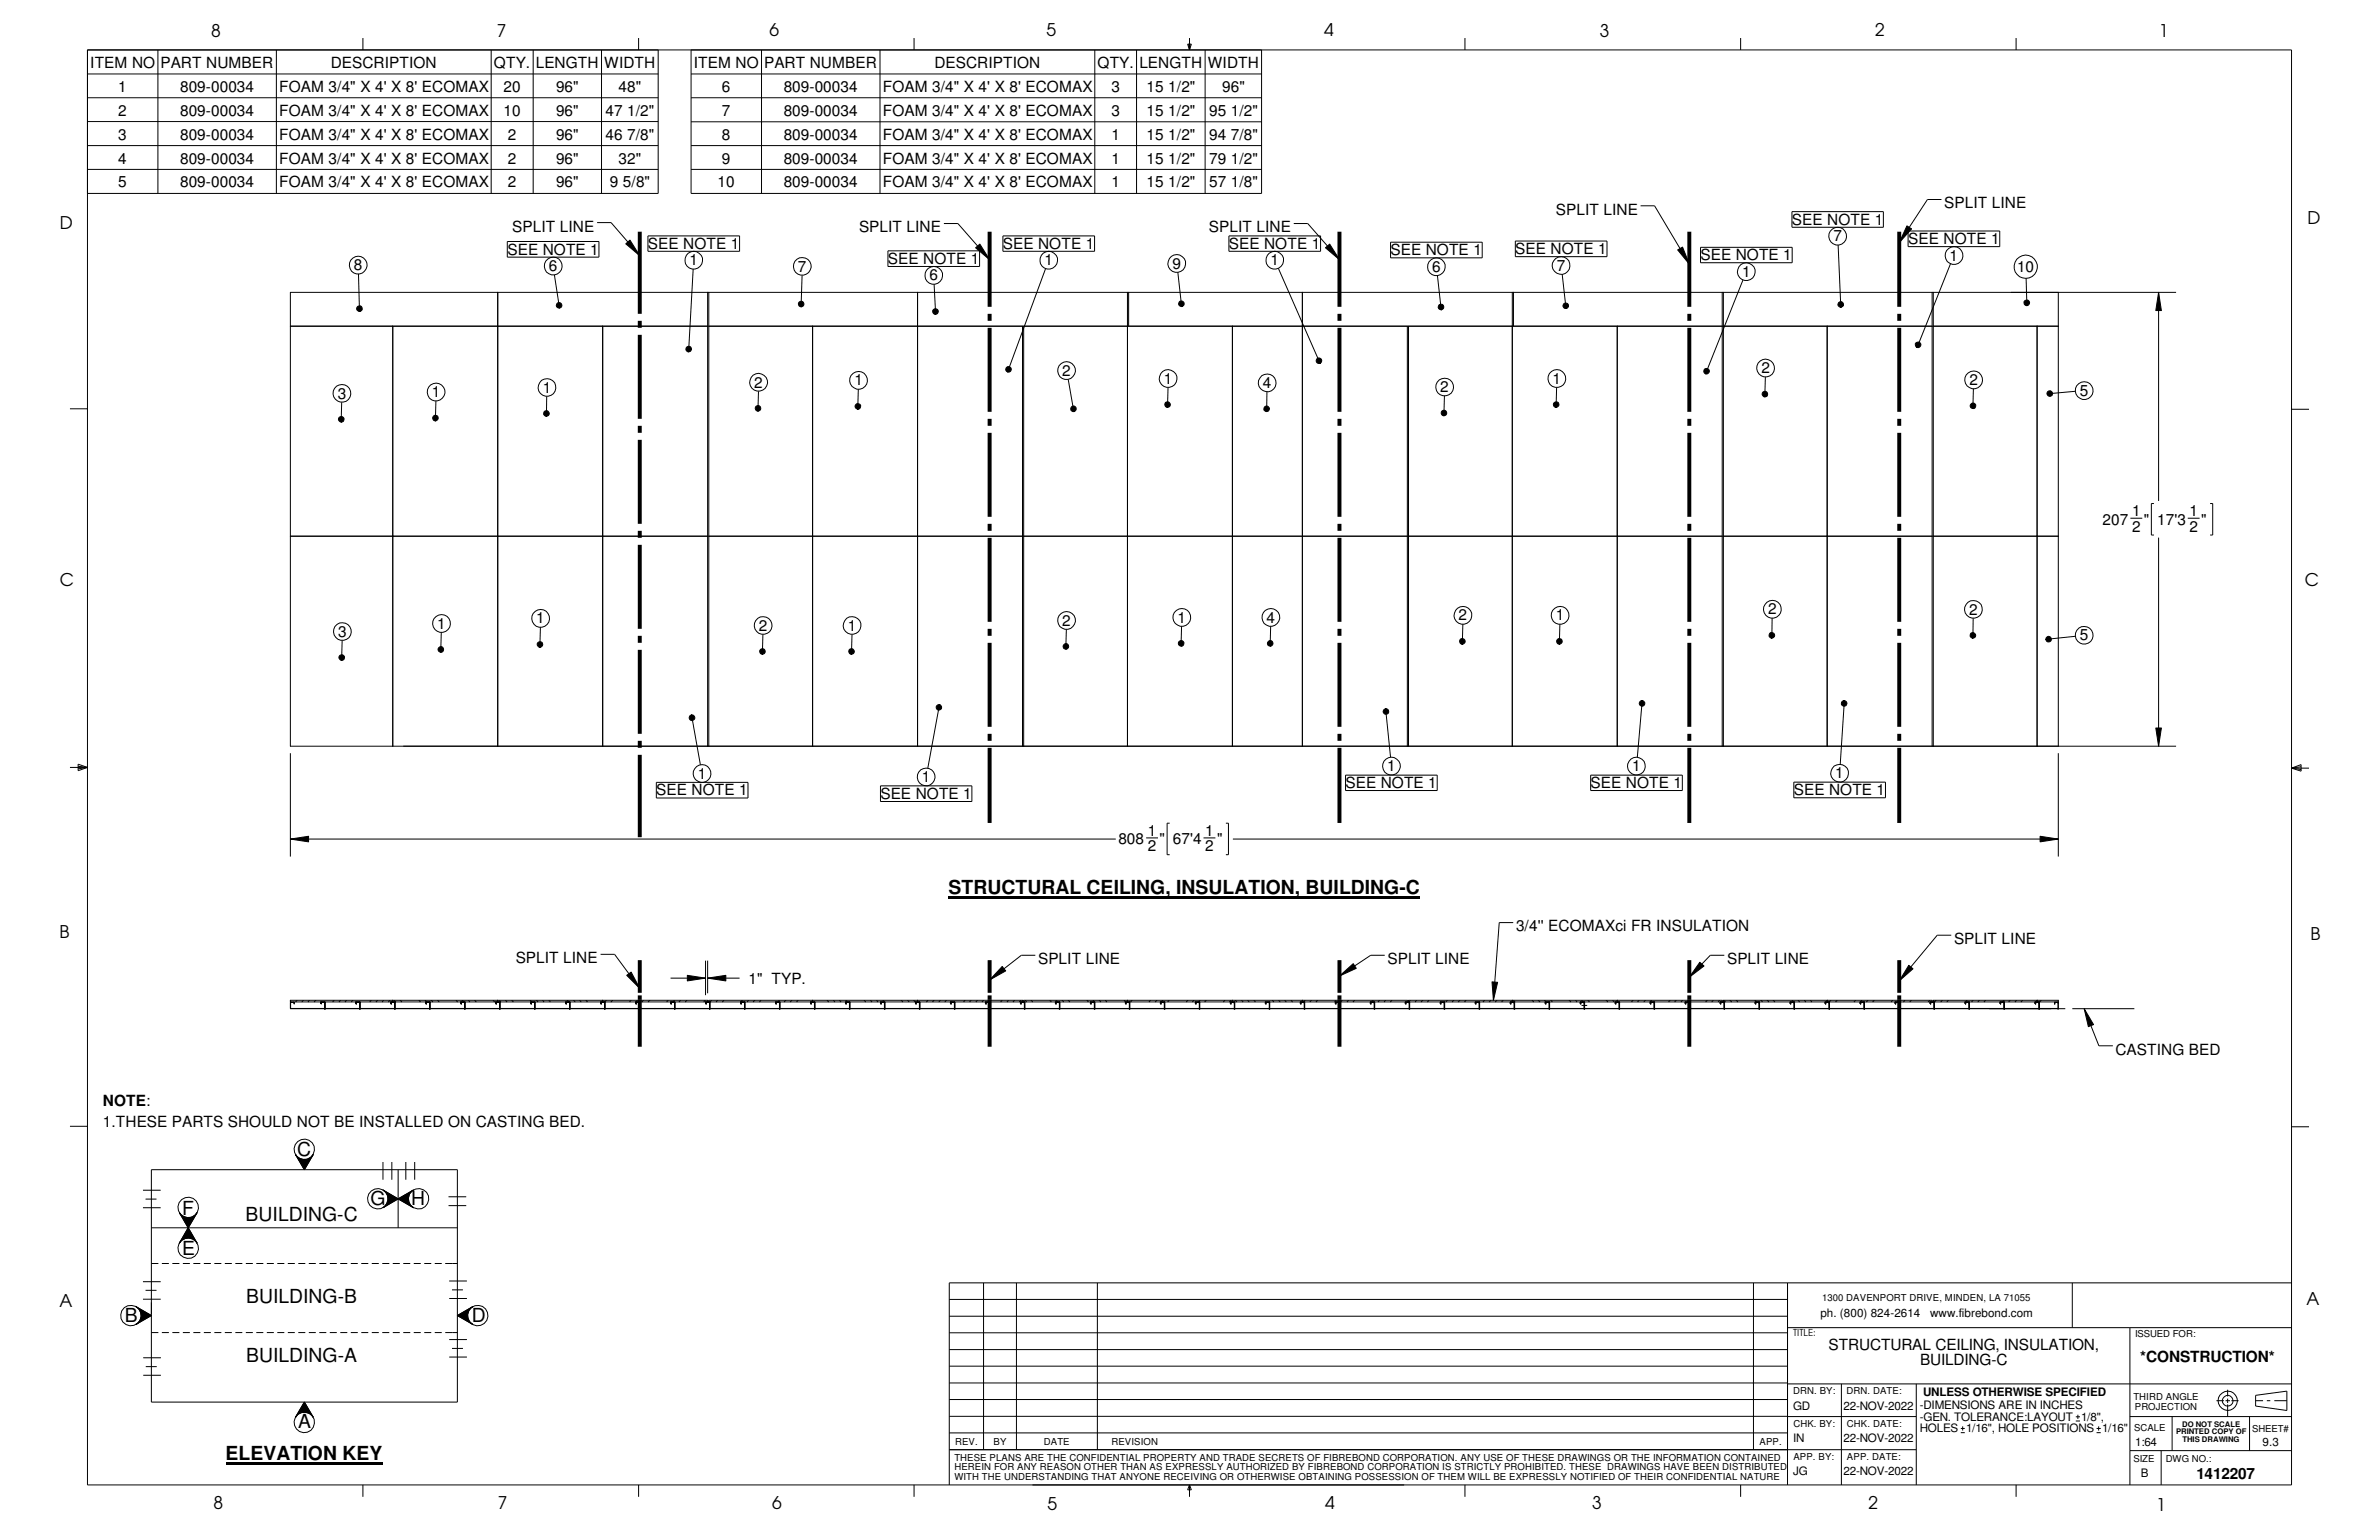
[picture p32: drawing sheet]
<svg xmlns="http://www.w3.org/2000/svg" width="432mm" height="279mm" viewBox="0 0 432 279" stroke-linecap="round" stroke-linejoin="round" font-family="sans-serif">
<defs><g id="words">
<g font-size="3.5">
<text x="172.2" y="162.2">STRUCTURAL CEILING, INSULATION, BUILDING-C</text>
<text x="53.9" y="209.7">C</text>
<text x="33.1" y="220.5">F</text>
<text x="44.6" y="221.4">BUILDING-C</text>
<text x="67.2" y="218.7">G</text>
<text x="74.6" y="218.7">H</text>
<text x="33.1" y="227.8">E</text>
<text x="22.6" y="239.9">B</text>
<text x="44.7" y="236.4">BUILDING-B</text>
<text x="85.6" y="239.9">D</text>
<text x="44.7" y="247.1">BUILDING-A</text>
<text x="54.1" y="259.2">A</text>
<text x="40.9" y="264.9">ELEVATION KEY</text>
</g>
<g font-size="3.2">
<text x="38.3" y="6.6">8</text>
<text x="90.2" y="6.7">7</text>
<text x="139.7" y="6.5">6</text>
<text x="190" y="6.5">5</text>
<text x="240.4" y="6.6">4</text>
<text x="290.4" y="6.7">3</text>
<text x="340.4" y="6.5">2</text>
<text x="391.8" y="6.7">1</text>
<text x="10.9" y="41.5">D</text>
<text x="418.8" y="40.7">D</text>
<text x="10.8" y="106.3">C</text>
<text x="418.3" y="106.4">C</text>
<text x="10.8" y="170.2">B</text>
<text x="419.4" y="170.6">B</text>
<text x="10.8" y="237.2">A</text>
<text x="418.6" y="236.7">A</text>
<text x="38.8" y="273.8">8</text>
<text x="90.3" y="273.8">7</text>
<text x="140.2" y="273.8">6</text>
<text x="190.1" y="273.9">5</text>
<text x="240.5" y="273.8">4</text>
<text x="289" y="273.9">3</text>
<text x="339.1" y="273.9">2</text>
<text x="391.3" y="274.1">1</text>
</g>
<g font-size="2.8">
<text x="16.4" y="12.3">ITEM NO PART NUMBER</text>
<text x="21.5" y="16.6">1</text>
<text x="32.7" y="16.6">809-00034</text>
<text x="50.7" y="16.6">FOAM 3/4&quot; X 4' X 8' ECOMAX</text>
<text x="60" y="12.3">DESCRIPTION</text>
<text x="89.7" y="12.3">QTY. LENGTH WIDTH</text>
<text x="91.4" y="16.6">20</text>
<text x="100.9" y="16.6">96&quot;</text>
<text x="112.3" y="16.6">48&quot;</text>
<text x="125.9" y="12.3">ITEM NO PART NUMBER</text>
<text x="131" y="16.7">6</text>
<text x="142.2" y="16.7">809-00034</text>
<text x="160.2" y="16.7">FOAM 3/4&quot; X 4' X 8' ECOMAX</text>
<text x="169.6" y="12.3">DESCRIPTION</text>
<text x="199.2" y="12.3">QTY. LENGTH WIDTH</text>
<text x="201.7" y="16.7">3</text>
<text x="208.1" y="16.7">15 1/2&quot;</text>
<text x="221.8" y="16.7">96&quot;</text>
<text x="21.5" y="21">2</text>
<text x="32.7" y="21">809-00034</text>
<text x="50.7" y="21">FOAM 3/4&quot; X 4' X 8' ECOMAX</text>
<text x="91.4" y="21">10</text>
<text x="100.9" y="21">96&quot;</text>
<text x="109.9" y="21">47 1/2&quot;</text>
<text x="131" y="21">7</text>
<text x="142.2" y="21">809-00034</text>
<text x="160.2" y="21">FOAM 3/4&quot; X 4' X 8' ECOMAX</text>
<text x="201.7" y="21">3</text>
<text x="208.1" y="21">15 1/2&quot;</text>
<text x="219.5" y="21">95 1/2&quot;</text>
<text x="21.5" y="25.3">3</text>
<text x="21.5" y="29.7">4</text>
<text x="32.7" y="25.3">809-00034</text>
<text x="32.7" y="29.7">809-00034</text>
<text x="50.7" y="25.3">FOAM 3/4&quot; X 4' X 8' ECOMAX</text>
<text x="50.7" y="29.7">FOAM 3/4&quot; X 4' X 8' ECOMAX</text>
<text x="92.2" y="25.3">2</text>
<text x="92.2" y="29.7">2</text>
<text x="100.9" y="25.3">96&quot;</text>
<text x="100.9" y="29.7">96&quot;</text>
<text x="109.9" y="25.3">46 7/8&quot;</text>
<text x="112.3" y="29.7">32&quot;</text>
<text x="131" y="25.3">8</text>
<text x="131" y="29.7">9</text>
<text x="142.2" y="25.3">809-00034</text>
<text x="142.2" y="29.7">809-00034</text>
<text x="160.2" y="25.3">FOAM 3/4&quot; X 4' X 8' ECOMAX</text>
<text x="160.2" y="29.7">FOAM 3/4&quot; X 4' X 8' ECOMAX</text>
<text x="201.7" y="25.3">1</text>
<text x="201.7" y="29.7">1</text>
<text x="208.1" y="25.3">15 1/2&quot;</text>
<text x="208.1" y="29.7">15 1/2&quot;</text>
<text x="219.5" y="25.3">94 7/8&quot;</text>
<text x="219.5" y="29.7">79 1/2&quot;</text>
<text x="21.5" y="34">5</text>
<text x="32.7" y="34">809-00034</text>
<text x="50.7" y="34">FOAM 3/4&quot; X 4' X 8' ECOMAX</text>
<text x="92.2" y="34">2</text>
<text x="100.9" y="34">96&quot;</text>
<text x="110.7" y="34">9 5/8&quot;</text>
<text x="130.3" y="34">10</text>
<text x="142.2" y="34">809-00034</text>
<text x="160.2" y="34">FOAM 3/4&quot; X 4' X 8' ECOMAX</text>
<text x="201.7" y="34">1</text>
<text x="208.1" y="34">15 1/2&quot;</text>
<text x="219.5" y="34">57 1/8&quot;</text>
<text x="282.4" y="38.9">SPLIT LINE</text>
<text x="325.2" y="40.8">SEE NOTE 1</text>
<text x="352.9" y="37.8">SPLIT LINE</text>
<text x="92.1" y="46.2">SEE NOTE 1</text>
<text x="93" y="42">SPLIT LINE</text>
<text x="117.6" y="45.1">SEE NOTE 1</text>
<text x="155.9" y="42.2">SPLIT LINE</text>
<text x="161.2" y="47.9">SEE NOTE 1</text>
<text x="182" y="45.1">SEE NOTE 1</text>
<text x="219.4" y="42.2">SPLIT LINE</text>
<text x="223.1" y="45.1">SEE NOTE 1</text>
<text x="252.4" y="46.3">SEE NOTE 1</text>
<text x="275" y="46.1">SEE NOTE 1</text>
<text x="308.7" y="47.2">SEE NOTE 1</text>
<text x="332.8" y="43.8">7</text>
<text x="346.4" y="44.3">SEE NOTE 1</text>
<text x="353.9" y="47.3">1</text>
<text x="64.2" y="49">8</text>
<text x="99.6" y="49.2">6</text>
<text x="125.1" y="48.1">1</text>
<text x="144.8" y="49.3">7</text>
<text x="168.7" y="50.9">6</text>
<text x="189.6" y="48.1">1</text>
<text x="212.8" y="48.8">9</text>
<text x="230.6" y="48.1">1</text>
<text x="259.9" y="49.3">6</text>
<text x="282.6" y="49.1">7</text>
<text x="316.2" y="50.2">1</text>
<text x="366.1" y="49.3">10</text>
<text x="98.5" y="71.2">1</text>
<text x="136.9" y="70.3">2</text>
<text x="155.1" y="69.9">1</text>
<text x="192.8" y="68.2">2</text>
<text x="211.2" y="69.6">1</text>
<text x="229.2" y="70.4">4</text>
<text x="261.4" y="71.2">2</text>
<text x="281.8" y="69.6">1</text>
<text x="319.7" y="67.7">2</text>
<text x="357.5" y="69.8">2</text>
<text x="377.5" y="71.8">5</text>
<text x="61.3" y="72.3">3</text>
<text x="78.4" y="72.1">1</text>
<text x="381.6" y="95.2">207</text>
<text x="387" y="93.6">1</text>
<text x="389.1" y="95.2">&quot;</text>
<text x="391.5" y="95.2">17'3</text>
<text x="397.4" y="93.6">1</text>
<text x="399.5" y="95.2">&quot;</text>
<text x="387" y="96.5">2</text>
<text x="397.4" y="96.5">2</text>
<text x="97.3" y="113.1">1</text>
<text x="192.8" y="113.5">2</text>
<text x="213.7" y="112.9">1</text>
<text x="229.9" y="112.9">4</text>
<text x="264.8" y="112.6">2</text>
<text x="282.4" y="112.6">1</text>
<text x="320.9" y="111.5">2</text>
<text x="357.4" y="111.5">2</text>
<text x="61.4" y="115.5">3</text>
<text x="79.4" y="114">1</text>
<text x="137.7" y="114.4">2</text>
<text x="153.9" y="114.4">1</text>
<text x="377.5" y="116.2">5</text>
<text x="126.7" y="141.3">1</text>
<text x="167.3" y="141.9">1</text>
<text x="244.2" y="143">SEE NOTE 1</text>
<text x="251.8" y="140">1</text>
<text x="288.7" y="143">SEE NOTE 1</text>
<text x="296.2" y="140">1</text>
<text x="333.1" y="141.2">1</text>
<text x="119.1" y="144.3">SEE NOTE 1</text>
<text x="159.8" y="144.9">SEE NOTE 1</text>
<text x="325.6" y="144.2">SEE NOTE 1</text>
<text x="203" y="153.2">808</text>
<text x="208.3" y="154.5">2</text>
<text x="208.3" y="151.6">1</text>
<text x="210.5" y="153.2">&quot;</text>
<text x="212.9" y="153.2">67'4</text>
<text x="218.7" y="151.6">1</text>
<text x="218.7" y="154.5">2</text>
<text x="220.9" y="153.2">&quot;</text>
<text x="275.2" y="169">3/4'' ECOMAXci FR INSULATION</text>
<text x="354.7" y="171.3">SPLIT LINE</text>
<text x="93.6" y="174.8">SPLIT LINE</text>
<text x="135.8" y="178.5">1&quot; TYP.</text>
<text x="188.4" y="174.9">SPLIT LINE</text>
<text x="251.8" y="174.9">SPLIT LINE</text>
<text x="313.5" y="174.9">SPLIT LINE</text>
<text x="384" y="191.3">CASTING BED</text>
<text x="18.7" y="200.7">NOTE:</text>
<text x="18.7" y="204.6">1.THESE PARTS SHOULD NOT BE INSTALLED ON CASTING BED.</text>
<text x="331.9" y="244.9">STRUCTURAL CEILING, INSULATION,</text>
<text x="348.5" y="247.7">BUILDING-C</text>
<text x="388.5" y="247.1">*CONSTRUCTION*</text>
<text x="398.7" y="268.4">1412207</text>
</g>
<g font-size="2.1">
<text x="330.4" y="239">ph. (800) 824-2614</text>
<text x="350.4" y="239">www.fibrebond.com</text>
<text x="325.5" y="255.7">GD</text>
<text x="334.6" y="255.7">22-NOV-2022</text>
<text x="348.4" y="255.7">-DIMENSIONS ARE IN INCHES</text>
<text x="348.4" y="257.8">-GEN. TOLERANCE:LAYOUT</text>
<text x="349" y="253.2">UNLESS OTHERWISE SPECIFIED</text>
<text x="377.7" y="257.8">1/8&quot;,</text>
<text x="325.5" y="261.6">IN</text>
<text x="334.6" y="261.6">22-NOV-2022</text>
<text x="348.4" y="259.9">HOLES 1/16&quot;, HOLE POSITIONS 1/16&quot;</text>
<text x="387.6" y="262.4">1:64</text>
<text x="410.7" y="262.4">9.3</text>
<text x="325.5" y="267.6">JG</text>
<text x="334.6" y="267.6">22-NOV-2022</text>
<text x="388.6" y="267.9">B</text>
</g>
<g font-size="1.7">
<text x="330.7" y="236.1">1300 DAVENPORT DRIVE, MINDEN, LA 71055</text>
<text x="325.5" y="242.4">TITLE:</text>
<text x="387.5" y="242.7">ISSUED FOR:</text>
<text x="325.5" y="252.9">DRN. BY:</text>
<text x="335.2" y="252.9">DRN. DATE:</text>
<text x="387.2" y="254">THIRD ANGLE</text>
<text x="387.5" y="255.7">PROJECTION</text>
<text x="173.4" y="262.2">REV.</text>
<text x="180.3" y="262.2">BY</text>
<text x="189.5" y="262.2">DATE</text>
<text x="201.7" y="262.2">REVISION</text>
<text x="319.4" y="262.2">APP.</text>
<text x="325.5" y="258.9">CHK. BY:</text>
<text x="335.2" y="258.9">CHK. DATE:</text>
<text x="387.4" y="259.7">SCALE</text>
<text x="408.8" y="259.8">SHEET#</text>
<text x="173.2" y="268.6">WITH THE UNDERSTANDING THAT ANYONE RECEIVING OR OTHERWISE OBTAINING POSSESSION OF THEM WILL BE EXPRESSLY NOTIFIED OF THEIR CONFIDENTIAL NATURE</text>
<text x="173.2" y="266.8">HEREIN FOR ANY REASON OTHER THAN AS EXPRESSLY AUTHORIZED BY FIBREBOND CORPORATION IS STRICTLY PROHIBITED. THESE DRAWINGS HAVE BEEN DISTRIBUTED</text>
<text x="173.2" y="265">THESE PLANS ARE THE CONFIDENTIAL PROPERTY AND TRADE SECRETS OF FIBREBOND CORPORATION. ANY USE OF THESE DRAWINGS OR THE INFORMATION CONTAINED</text>
<text x="325.5" y="264.9">APP. BY:</text>
<text x="335.2" y="264.8">APP. DATE:</text>
<text x="387.2" y="265.3">SIZE</text>
<text x="393.1" y="265.3">DWG NO.:</text>
</g>
<g font-size="1.4">
<text x="395" y="260.2">PRINTED COPY OF</text>
<text x="396.1" y="258.8">DO NOT SCALE</text>
<text x="396.2" y="261.7">THIS DRAWING</text>
</g>
</g></defs>
<g fill="none" stroke="#000" stroke-width=".18">
<path d="M15.9 9.1h400v260.3h-400zM15.9 17.7h103.6M15.9 13.4h103.6M28.7 9.1v26M50.2 9.1v26M65.9 6.9v2.2M89.2 9.1v26M96.8 9.1v26M109.2 9.1v26M115.9 6.9v2.2M119.5 9.1v26h-103.6M125.4 9.1v26h103.6v-26"/>
<path d="M125.4 17.7h103.6M125.4 13.4h103.6M138.2 9.1v26M159.7 9.1v26M165.9 6.9v2.2M198.7 9.1v26M206.3 9.1v26M215.6 8h.6l-.3 1.1zM215.7 8l.2 1.1M215.9 6.9v2.2M216 8l-.1 1.1M218.7 9.1v26"/>
<path d="M265.9 6.9v2.2M315.9 6.9v2.2M365.9 6.9v2.2M15.9 22.1h103.6M15.9 26.4h103.6M15.9 30.7h103.6M125.4 26.4h103.6M125.4 30.7h103.6M125.4 22.1h103.6M297.8 37.3h2.5l6.3 10.6M325.2 38.4h16.6v2.8h-16.6zM352.4 36.2h-2.6l-5.1 7.8"/>
<path d="M52.7 59.2h75.7M64.9 55.6a.51 .51 0 0 1 .8 .2 .51 .51 0 0 1-.4 .7l-.1-.5 .1 .5h-.2a.49 .49 0 0 1-.2-.9zM65.1 49.7l.1 6.3M71.3 59.2v76.2M90.3 53v82.4M92.1 43.8h16.6v2.9h-16.6zM100.6 49.9l.9 5.5M101.1 55.1a.5 .5 0 0 1 .8 0 .5 .5 0 0 1-.3 .8l-.1-.5 .1 .5a.49 .49 0 0 1-.6-.3 .49 .49 0 0 1 .1-.5zM108.4 40.4h2.5l5.2 6M109.4 59.2v76.2M113.6 44.2l.7-.6 1.8 2.8zM117.6 42.8h16.6v2.8h-16.6z"/>
<path d="M125.8 48.8l-.8 14.5M128.4 53v82.4M128.7 59.2h183.9M128.7 53v82.4M145.1 54.8a.51 .51 0 0 1 .8 .2 .51 .51 0 0 1-.5 .7v-.5v.5a.52 .52 0 0 1-.4-.4 .52 .52 0 0 1 .1-.5zM145.6 50l-.2 5.2M147.5 59.2v76.2M161.2 45.5h16.6v2.8h-16.6zM166.5 53v82.4M169.4 56.2a.51 .51 0 0 1 .9 .1 .51 .51 0 0 1-.5 .7v-.5v.5l-.3-.1a.51 .51 0 0 1-.1-.7zM169.5 51.6l.3 4.9M171.3 40.6h2.6l5.7 6.5"/>
<path d="M177.1 45l.7-.7 1.8 2.8zM182 42.8h16.7v2.8h-16.7zM185.6 59.2v76.2M185.8 59.2v76.2M189.8 48.7l-6.8 18.3M204.6 53v82.4M204.9 53v6.2M213.8 49.4l.6 5.7M214 54.8a.52 .52 0 0 1 .9 .1 .52 .52 0 0 1-.4 .7l-.1-.5 .1 .5h-.2a.49 .49 0 0 1-.3-.8zM223.1 42.8h16.6v2.8h-16.6zM223.7 59.2v76.2M232 48.7l7.4 16.7"/>
<path d="M234.8 40.6h2.6l5.7 6.5M236.4 53v82.4M240.6 45l.7-.7 1.8 2.8zM252.4 43.9h16.6v2.9h-16.6zM255.4 59.2v76.2M255.7 59.2v76.2M260.9 50l.6 5.7M261.2 55.4a.52 .52 0 0 1 .8 .1 .52 .52 0 0 1-.4 .7l-.1-.5 .1 .5h-.2a.49 .49 0 0 1-.2-.8zM274.5 53v82.4M274.7 53v6.2M275 43.7h16.7v2.9h-16.7zM283.5 49.8l.7 5.7"/>
<path d="M283.8 55.2a.5 .5 0 0 1 .8 0 .5 .5 0 0 1-.4 .8v-.5v.5a.5 .5 0 0 1-.4-.3 .5 .5 0 0 1 0-.5zM293.5 59.2v76.2M304.5 45.3l.9-.5 1.2 3.1zM308.7 44.9h16.6v2.8h-16.6zM312.6 53v82.4M312.8 59.2h37.9M312.8 53v82.4M316.4 50.8l-6.6 16.6M331.6 59.2v76.2M333.6 44.4l.5 10.8M333.7 54.9a.51 .51 0 0 1 .9 .1 .51 .51 0 0 1-.5 .8v-.6v.6l-.2-.1a.49 .49 0 0 1-.2-.8zM346.1 41l.9 .5-2.3 2.5z"/>
<path d="M346.3 41.9h16.7v2.8h-16.7zM350.7 53v82.4M350.9 59.2h22.7M350.9 53v82.4M354 47.8l-5.9 14.8M367.5 54.6a.52 .52 0 0 1 .8 .1 .52 .52 0 0 1-.4 .8v-.6v.6a.53 .53 0 0 1-.5-.4 .53 .53 0 0 1 .1-.5zM367.7 50.5l.2 4.4M369.7 59.2v76.2M373.6 53v82.4M391.8 53l.5 3.3h-1zM391.8 53v37.9M395 53h-342.3v82.4h342.3"/>
<path d="M12.7 74.2h3.2M61.6 75.7a.52 .52 0 0 1 .8 .2 .52 .52 0 0 1-.5 .7v-.5v.5l-.1-.1a.51 .51 0 0 1-.2-.8zM62 73l-.1 3.1M78.7 75.5a.51 .51 0 0 1 .8 .2 .51 .51 0 0 1-.5 .7v-.5v.5a.52 .52 0 0 1-.4-.4 .52 .52 0 0 1 .1-.5zM79.1 72.7l-.1 3.2M98.8 74.6a.52 .52 0 0 1 .8 .2 .52 .52 0 0 1-.5 .7l.1-.5-.1 .5h-.1a.51 .51 0 0 1-.2-.9zM99.2 71.9v3.1M124.7 62.9a.51 .51 0 0 1 .8 .3 .51 .51 0 0 1-.5 .6v-.5v.5a.5 .5 0 0 1-.5-.3 .5 .5 0 0 1 .2-.6zM137.2 73.7a.51 .51 0 0 1 .8 .2 .51 .51 0 0 1-.4 .7v-.5v.5a.52 .52 0 0 1-.5-.3 .52 .52 0 0 1 .1-.6zM137.7 71l-.1 3.1M155.4 73.4a.52 .52 0 0 1 .8 .1 .52 .52 0 0 1-.5 .8v-.6v.6l-.2-.1a.48 .48 0 0 1-.1-.8zM155.8 70.6l-.1 3.1"/>
<path d="M182.7 66.7a.51 .51 0 0 1 .8 .2 .51 .51 0 0 1-.6 .6l.1-.5-.1 .5a.49 .49 0 0 1-.2-.8zM193.9 68.8l.9 5.4M194.6 73.7a.51 .51 0 0 1 .7 .3 .51 .51 0 0 1-.4 .7l-.1-.5 .1 .5a.51 .51 0 0 1-.6-.3 .51 .51 0 0 1 .3-.7zM211.5 73a.52 .52 0 0 1 .9 .2 .52 .52 0 0 1-.5 .7v-.5v.5l-.4-.3zM212 70.3l-.1 3.1M229.5 73.8a.51 .51 0 0 1 .9 .2 .51 .51 0 0 1-.5 .7v-.5v.5l-.2-.1a.46 .46 0 0 1-.2-.8zM230 71.1l-.1 3.1M239 65.1a.51 .51 0 0 1 .8 0 .51 .51 0 0 1-.2 .8l-.2-.5 .2 .5-.2 .1a.51 .51 0 0 1-.5-.3 .51 .51 0 0 1 .1-.6zM261.7 74.5a.51 .51 0 0 1 .8 .3 .51 .51 0 0 1-.4 .6v-.5v.5a.52 .52 0 0 1-.5-.3 .52 .52 0 0 1 .1-.6zM262.2 71.8l-.1 3.1M282.1 73a.51 .51 0 0 1 .8 .2 .51 .51 0 0 1-.5 .7v-.5v.5a.52 .52 0 0 1-.4-.3 .52 .52 0 0 1 .1-.6zM282.5 70.3l-.1 3.1"/>
<path d="M309.4 67a.52 .52 0 0 1 .8 .2 .52 .52 0 0 1-.7 .6l.3-.4-.3 .4a.54 .54 0 0 1-.1-.8zM320 71.1a.51 .51 0 0 1 .8 .2 .51 .51 0 0 1-.5 .7v-.5v.5l-.3-.2a.47 .47 0 0 1 0-.7zM320.4 68.4l-.1 3.1M347.8 62.2a.52 .52 0 0 1 .8 .3 .52 .52 0 0 1-.7 .5l.2-.4-.2 .4-.3-.4zM357.8 73.3a.51 .51 0 0 1 .8 .1 .51 .51 0 0 1-.5 .7v-.5v.5a.48 .48 0 0 1-.5-.3 .48 .48 0 0 1 .2-.5zM358.2 70.5l-.1 3.1M371.6 71.1a.51 .51 0 0 1 .8-.1 .51 .51 0 0 1-.1 .8 .51 .51 0 0 1-.7-.3l.4-.1-.4 .1zM376.7 71l-4.7 .4M415.9 74.3h3.2M52.7 97.3h75.7M128.7 97.3h56.9M185.8 97.3h69.6"/>
<path d="M255.7 97.3h56.9M312.8 97.3h37.9M350.9 97.3h22.7M386.7 94h2.1M390.9 91.4h-.4v5.7h.4M391.8 97.5v37.9M397.1 94h2.1M401.2 91.4h.4v5.7h-.4M61.7 118.9a.52 .52 0 0 1 .8 .2 .52 .52 0 0 1-.5 .7v-.5v.5l-.3-.2a.47 .47 0 0 1 0-.7zM62.1 116.2l-.1 3.1M79.7 117.5a.49 .49 0 0 1 .8 .1 .49 .49 0 0 1-.5 .7v-.5v.5a.48 .48 0 0 1-.5-.3 .48 .48 0 0 1 .2-.5zM80.1 114.7l-.1 3.1"/>
<path d="M97.7 116.5a.51 .51 0 0 1 .8 .2 .51 .51 0 0 1-.5 .7v-.5v.5l-.3-.1a.47 .47 0 0 1 0-.8zM98.1 113.8l-.1 3.1M138 117.8a.51 .51 0 0 1 .9 .2 .51 .51 0 0 1-.5 .7v-.5v.5a.52 .52 0 0 1-.5-.3 .52 .52 0 0 1 .1-.6zM138.5 115.1l-.1 3.1M154.2 117.8a.52 .52 0 0 1 .8 .2 .52 .52 0 0 1-.5 .7l.1-.5-.1 .5-.4-.3zM154.6 115.1v3.1M193.1 116.9a.49 .49 0 0 1 .8 .2 .49 .49 0 0 1-.4 .7v-.5v.5a.48 .48 0 0 1-.5-.3 .48 .48 0 0 1 .1-.6zM193.5 114.2v3.1M213.9 116.5a.51 .51 0 0 1 .9-.1 .51 .51 0 0 1-.4 .8v-.5v.5a.51 .51 0 0 1-.5-.7zM214.5 113.6l-.1 3.1M230.2 116.4a.49 .49 0 0 1 .8 .1 .49 .49 0 0 1-.5 .7v-.5v.5a.48 .48 0 0 1-.4-.3 .48 .48 0 0 1 .1-.5zM230.6 113.6l-.1 3.1"/>
<path d="M265 116a.52 .52 0 0 1 .9 .2 .52 .52 0 0 1-.5 .7v-.5v.5a.55 .55 0 0 1-.4-.9zM265.5 113.2l-.1 3.2M282.7 116a.51 .51 0 0 1 .8 .2 .51 .51 0 0 1-.5 .7v-.5v.5a.52 .52 0 0 1-.4-.4 .52 .52 0 0 1 .1-.5zM283.1 113.2l-.1 3.2M321.2 114.9a.52 .52 0 0 1 .9 .2 .52 .52 0 0 1-.5 .7v-.5v.5a.52 .52 0 0 1-.5-.4 .52 .52 0 0 1 .1-.5zM321.6 112.1v3.2M357.7 114.9a.52 .52 0 0 1 .9 .2 .52 .52 0 0 1-.5 .7v-.5v.5l-.2-.1a.51 .51 0 0 1-.2-.8zM358.1 112.2v3.1M371.4 115.7a.51 .51 0 0 1 .8-.1 .51 .51 0 0 1-.1 .8 .51 .51 0 0 1-.8-.4h.5h-.5zM376.7 115.4l-4.9 .6M12.7 139.2h3.2M14.2 138.6l1.7 .6-1.7 .6z"/>
<path d="M14.2 139l1.7 .2M15.9 139.2l-1.7 .3M52.7 136.7v18.7M125.2 129.9l.3-.2 .1 .5-.1-.5a.51 .51 0 0 1 .6 .6 .51 .51 0 0 1-.7 .4 .51 .51 0 0 1-.2-.8zM125.6 130.2l1.5 8.6M170 128.1l.5-.3-.1 .5 .1-.5a.49 .49 0 0 1 .4 .7 .49 .49 0 0 1-.7 .3 .49 .49 0 0 1-.2-.7zM170.4 128.3l-2 11.1M251.2 128.8l.3-.2v.5v-.5a.51 .51 0 0 1 .6 .5 .51 .51 0 0 1-.7 .5 .51 .51 0 0 1-.2-.8zM251.5 129.1l.9 8.3M297.7 127.2l.4-.1-.1 .5 .1-.5a.51 .51 0 0 1 .4 .7 .51 .51 0 0 1-.8 .2 .51 .51 0 0 1 0-.8zM298 127.6l-.8 9.8M334.3 127.4l.4-.3v.5v-.5a.52 .52 0 0 1 .5 .6 .52 .52 0 0 1-.7 .4 .52 .52 0 0 1-.2-.7z"/>
<path d="M334.7 127.6l-.7 11.1M373.6 136.7v18.7M391.3 132.1h1l-.5 3.3zM415.9 139.4l1.8 .2M415.9 139.4l1.8-.7v1.2zM415.9 139.4h3.2M417.7 139.1l-1.8 .3M52.7 152.2l3.3-.5v1zM52.7 152.2h149.8M119.1 141.9h16.7v2.9h-16.7zM159.8 142.6h16.6v2.8h-16.6zM208 152h2.2"/>
<path d="M212.3 149.4h-.5v5.7h.5M218.4 152h2.2M222.5 149.4h.5v5.7h-.5M223.8 152.2h149.8M244.2 140.6h16.7v2.8h-16.7zM288.7 140.6h16.7v2.8h-16.7zM325.6 141.9h16.6v2.8h-16.6zM370.3 151.7l3.3 .5-3.3 .5zM109 173.1h2.5l4.6 6.2M113.7 177l.9-.6 1.5 2.9zM121.7 177.5h6.4M124.8 177l3.3 .5-3.3 .5z"/>
<path d="M128.1 174.3v6.3M128.4 177.5l3.3-.5v1zM128.4 174.3v5.9M128.4 177.5h5.8M181.9 175.3l.6 .8-2.9 1.7zM187.9 173.3h-2.5l-5.8 4.5M243.1 177.1l2.5-2.3 .6 .9zM251.3 173.3h-2.5l-5.7 3.8M270.8 178.1l1 .1-.7 3.3zM274.7 167.4h-2.6l-1 14.1M308.5 174.6l.8 .7-2.7 2zM313 173.3h-2.6l-3.8 4"/>
<path d="M346.5 175.1l.7 .7-2.5 2.2zM354.2 169.7h-2.6l-6.9 8.3M52.7 183h6.3M52.7 181.9h.7M52.7 181.9v1.1M52.7 182.7h.1M52.7 183h6.2M53.4 182h.1M53.4 181.9v.2M53.9 181.5l-.3 .3M55.1 181.5l-.3 .3M56.2 181.5l-.3 .3"/>
<path d="M56.9 183h.1M57.3 181.5l-.3 .3M58.3 181.8l-.1 .3 .1-.3M58.3 181.8h.1M58.3 181.8h.7v1.2M58.3 181.9h.1M58.3 181.8v.3v-.2M58.3 181.9h.6M58.9 181.8l.1 1.2M58.9 183h.1M58.9 181.9h.1M58.9 181.8l.1 .1"/>
<path d="M58.9 181.9v1.1M59 183h6.3M59 183h.1M60.7 181.5l-.3 .3M61.8 181.5l-.3 .3M62.9 181.5l-.3 .3M64 183h.1M64 181.5l-.2 .3M64.6 181.8h.1M64.6 181.8v.3v-.3M64.6 181.8h.7M64.7 181.9h.1"/>
<path d="M64.7 181.8l-.1 .4 .1-.3M64.7 181.9h.6M65.3 181.9h.1M65.3 181.8v.1M65.3 183h.1M65.3 181.8h.1M65.3 181.9v1.1M65.3 183h6.4M65.3 181.8v1.2M65.4 183h.1M65.4 183h6.2M65.9 183h.1"/>
<path d="M67.4 181.5l-.3 .3M68.5 181.5l-.3 .3M69.6 181.5l-.3 .3M70.4 183h.1M70.8 181.5l-.3 .3M71 181.8l-.1 .3 .1-.3M71 181.8h.1M71 181.8h.7M71 182.2h.1M71 181.9v.3M71 181.8v.1M71 181.9h.1"/>
<path d="M71 181.9h.6M71.3 181.5v.3M71.5 181.8v.1M71.5 181.5l.3 .3M71.6 181.9h.1M71.6 181.8l.1 .1M71.6 183h.1M71.6 181.8l.1 1.2M71.7 183h6.3M71.7 181.8v1.2M71.7 183h.1M72.6 181.5l.3 .3"/>
<path d="M76 181.5l.3 .3M77.2 181.5l.3 .3M77.3 181.8h.1M77.3 181.8v.3M77.3 181.8v.4l.1-.3M77.3 181.8h.7v1.2M77.4 181.9h.1M77.4 181.8l-.1 .1M77.4 181.9h.6M77.6 183h.1M78 181.8v.1M78 183h.1"/>
<path d="M78 181.9h.1M78 181.8l.1 1.2M78 181.9v1.1M78 183h6.4M78.1 183h.1M78.1 183h6.2M78.3 181.5l.3 .3M79.4 183h-.1M79.4 181.5l.3 .3M82.8 181.5l.3 .3M83.6 182.1h.1M83.6 181.8v.3"/>
<path d="M83.7 181.8h-.1M83.7 181.8h.1M83.7 181.8h.7v1.2M83.7 181.9h.1M83.7 181.8v.4v-.3M83.7 181.9h.6M83.9 183h-.1M83.9 181.5l.3 .3M84.3 183h.1M84.3 181.9h.1M84.3 181.8l.1 .1M84.3 181.8l.1 1.2"/>
<path d="M84.3 181.9v1.1M84.4 183h6.3M84.4 182.5h-.1M84.4 183h.1M85 181.5l.3 .3M86.1 181.5l.3 .3M89.5 181.5l.3 .3M90 181.8v.3v-.3M90 181.8h.1M90 181.8h.7v1.2M90 182l.1 .1M90.1 181.9h.1"/>
<path d="M90.1 181.8l-.1 .4 .1-.3M90.1 181.9h.6M90.3 181.5v.3M90.6 181.5l.3 .3M90.7 183h.1M90.7 181.8v.1M90.7 181.9h.1M90.7 181.8l.1 1.2M90.7 182.7h.1M90.7 181.9v1.1M90.7 183h6.4M90.8 183h.1"/>
<path d="M90.8 183h6.2M91.7 181.5l.3 .3M92.8 183h.1M92.9 181.5l.3 .3M96.2 181.5l.3 .3M96.4 181.8l-.1 .3 .1-.3M96.4 181.8h.1M96.4 181.8h.7v1.2M96.4 181.9h.1M96.4 181.8v.4v-.3M96.4 181.9h.6M97 183h.1"/>
<path d="M97 181.9h.1M97 181.8l.1 .1M97 181.8l.1 1.2M97 181.9v1.1M97.1 183h6.3M97.1 183h.1M97.4 181.5l.3 .3M98.5 181.5l.3 .3M99.6 181.5l.3 .3M102.7 181.8v.3v-.3M102.7 181.8h.1M102.7 181.8h.7v1.2"/>
<path d="M102.8 181.9h.1M102.8 181.8l-.1 .4 .1-.3M102.8 181.9h.6M103 181.5l.3 .3M103.3 181.8v.1M103.4 183h.1M103.4 181.9h.1M103.4 181.8v.1M103.4 181.8l.1 1.2M103.4 181.9v1.1M103.4 183h6.4M103.5 183h.1"/>
<path d="M103.5 183h6.2M104.1 181.5l.3 .3M105.2 181.5l.3 .3M106.3 183h.1M106.3 181.5l.3 .3M109.1 181.8h.1M109.1 181.8l-.1 .3 .1-.3M109.1 181.8h.7v1.2M109.1 181.9h.1M109.1 181.8v.4v-.3M109.1 181.9h.6M109.4 181.5v.3"/>
<path d="M109.7 181.8l.1 1.2M109.7 183h.1M109.7 181.9h.1M109.7 181.8l.1 .1M109.7 181.9v1.1M109.8 183h6.3M109.8 183h.1M110.1 181.5l-.3 .3M111.2 181.5l-.3 .3M114.6 181.5l-.3 .3M115.4 181.8h.1M115.4 181.8h.7v1.2"/>
<path d="M115.5 181.8l-.1 .4 .1-.3M115.5 181.9h.1M115.5 181.9h.6M115.7 181.5l-.3 .3v.3v-.3M116.1 181.8v.1M116.1 183h.1M116.1 181.9h.1M116.1 181.8l.1 1.2M116.1 181.9v1.1M116.1 183h6.4M116.2 183h.1M116.2 183h6.2"/>
<path d="M116.8 181.5l-.3 .3M117.9 181.5l-.3 .3M119.8 183h.1M121.3 181.5l-.3 .3M121.8 181.8l-.1 .3 .1-.3M121.8 181.8h.1M121.8 181.8h.7v1.2M121.8 181.8v.4v-.3M121.8 181.9h.1M121.8 181.9h.6M122.4 183h.1M122.4 181.8l.1 .1"/>
<path d="M122.4 181.9h.1M122.4 181.8l.1 1.2M122.4 181.5l-.3 .3M122.4 181.9v1.1M122.5 183h6.3M122.5 183h.1M123.5 181.5l-.3 .3M124.7 181.5l-.3 .3M128 181.5l-.3 .3M128.1 181.8v.3v-.3M128.1 181.8h.1M128.1 181.8h.7v1.2"/>
<path d="M128.2 181.8l-.1 .4 .1-.3M128.2 181.9h.1M128.2 181.9h.6M128.4 181.8v-.3h-75.7v.3h320.9v-.3h-22.7v.3M128.7 181.8v-.3h56.9v.3M128.8 181.9h.1M128.8 181.8v.1M128.8 183h.1M128.8 181.8l.1 1.2M128.8 181.9v1.1M128.8 183h6.4M128.9 183h.1"/>
<path d="M128.9 183h6.2M129.2 181.5l-.3 .3M130.3 181.5l-.3 .3M131.4 181.5l-.3 .3M133.3 183h-.1M134.5 181.8h.1M134.5 181.8h.7v1.2M134.5 181.8v.4v-.3M134.5 181.9h.1M134.5 181.9h.6M134.7 181.8h.1M134.7 181.5l-.3 .3v.3l.1-.3"/>
<path d="M135.1 183h.1M135.1 181.8l.1 .1M135.1 181.9h.1M135.1 181.8l.1 1.2M135.1 181.9v1.1M135.2 183h6.3M135.2 182.2v.1M135.2 183h.1M135.9 183h.1M135.9 181.5l-.3 .3M137 181.5l-.3 .3M138.1 181.5l-.3 .3"/>
<path d="M140.8 181.8v.3v-.3M140.8 181.8h.1M140.8 181.8h.7v1.2M140.9 181.9h.1M140.9 181.8l-.1 .4 .1-.3M140.9 181.9h.6M141.5 181.8v.1M141.5 181.9h.1M141.5 183h.1M141.5 181.8l.1 1.2M141.5 181.5l-.3 .3M141.5 181.9v1.1"/>
<path d="M141.5 183h6.4M141.6 183h.1M141.6 183h6.2M142.6 181.5l-.3 .3M143.7 181.5l-.3 .3M144.9 181.5l-.3 .3M146.7 183h.1M147.2 181.8l-.1 .3 .1-.3M147.2 181.8h.1M147.2 181.8h.7v1.2M147.2 181.9h.1M147.2 181.8v.4v-.3"/>
<path d="M147.5 181.5v.3M147.8 181.8l-.6 .1M147.8 183h.1M147.8 181.9h.1M147.8 181.8l.1 1.2M147.8 181.9v1.1M147.9 183h6.3M147.9 183h.1M149.4 183h.1M150.1 181.5l.3 .3M151.3 181.5l.3 .3M152.4 181.5l.3 .3"/>
<path d="M153.5 181.8v.3v-.3M153.5 181.8h.1M153.5 181.5l.3 .3M153.5 181.8h.7v1.2M153.6 181.8l-.1 .4 .1-.3M153.6 181.9h.1M153.6 181.9h.6M154.2 183h.1M154.2 181.9h.1M154.2 181.8v.1M154.2 181.8l.1 1.2M154.2 181.9v1.1"/>
<path d="M154.2 183h6.4M154.3 183h.1M154.3 183h6.2M156.8 181.5l.3 .3M158 181.5l.3 .3M159.1 181.5l.3 .3M159.9 181.8l-.1 .3 .1-.3M159.9 181.8h.1M159.9 181.8h.7v1.2M159.9 181.9h.1M159.9 181.8v.4v-.3M159.9 181.9h.6"/>
<path d="M160.2 183h-.1M160.2 181.5l.4 .3v1.2M160.5 181.9h.1M160.5 183h.1M160.5 181.8l.1 .1M160.5 182.6h.1M160.5 181.9v1.1M160.6 183h6.3M160.6 183h.1M162.9 183h.1M163.6 181.5l.3 .3M164.7 181.5l.3 .3"/>
<path d="M165.8 181.5l.3 .3M166.2 181.8v.3v-.3M166.2 181.8h.1M166.2 181.8h.7v1.2M166.3 181.9h.1M166.3 181.8l-.1 .4 .1-.3M166.3 181.9h.6M166.5 181.5v.3M166.9 181.9h.1M166.9 181.8v.1M166.9 183h.1M166.9 181.8l.1 1.2"/>
<path d="M166.9 181.9v1.1M166.9 183h6.4M167 183h.1M167 183h6.2M168.4 181.5l-.3 .3M169.5 181.5l-.3 .3M170.7 181.5l-.3 .3M171.8 181.5l-.3 .3M172.6 181.8h.1M172.6 181.8l-.1 .3 .1-.3M172.6 181.8h.7M172.6 181.8v.4v-.3"/>
<path d="M172.6 181.9h.1M172.6 181.9h.6M173.2 181.8h.1M173.2 183h.1M173.2 181.9h.1M173.2 181.8l.1 .1M173.2 181.9v1.1M173.3 183h6.3M173.3 181.8v1.2M173.3 183h.1M175.2 181.5l-.3 .3M176.3 181.5l-.3 .3"/>
<path d="M176.3 183h.1M177.4 181.5l-.3 .3M178.5 181.5l-.3 .3M178.9 181.8v.3v-.3M178.9 181.8h.1M178.9 181.8h.7M178.9 182.2h.1M178.9 181.9v.3M179 181.8l-.1 .1M179 181.9h.1M179 181.9h.6M179.4 181.8h-.1"/>
<path d="M179.6 181.8v.1M179.6 183h.1M179.6 181.9h.1M179.6 181.8l.1 1.2M179.6 183h6.4M179.6 181.8v1.2M179.7 183h.1M179.7 183h6.2M181.9 181.5l-.3 .3M183 181.5l-.2 .3M184.1 181.5l-.2 .3M185.3 181.8v.3"/>
<path d="M185.3 181.8h.1M185.3 181.8v.4v-.3M185.3 181.8h.7v1.2M185.3 181.5l-.3 .3M185.3 181.9h.1M185.3 181.8v.1M185.3 181.9h.6M185.8 181.8v-.3h69.6v.3M185.9 181.9h.1M185.9 183h.1M185.9 181.8l.1 .1M185.9 181.8l.1 1.2"/>
<path d="M185.9 181.9v1.1M186 183h6.3M186 183h.1M186.1 181.5l.3 .3M187.2 181.5l.3 .3M189.8 183h.1M190.5 181.5l.3 .3M191.6 182.1h.1M191.6 181.8v.3M191.6 181.8h.1M191.6 181.8h.7v1.2M191.6 181.5l.3 .3"/>
<path d="M191.7 181.8l-.1 .4 .1-.3M191.7 181.9h.1M191.7 181.9h.6M192.3 181.8v.1M192.3 181.9h.1M192.3 183h.1M192.3 181.8l.1 1.2M192.3 181.9v1.1M192.3 183h6.4M192.4 183h.1M192.4 182.2l-.1 .1M192.4 183h6.2"/>
<path d="M192.8 181.5l.3 .3M193.9 181.5l.3 .3M197.3 181.5l.3 .3M198 181.8l-.1 .3 .1-.3M198 181.8h.1M198 181.8h.7v1.2M198 181.8v.4v-.3M198 181.9h.1M198 181.9h.6M198.4 181.5l.3 .3M198.6 183h.1M198.6 181.9h.1"/>
<path d="M198.6 181.8l.1 .1M198.6 181.8l.1 1.2M198.6 181.9v1.1M198.7 183h6.3M198.7 182.9h.1M198.7 183h.1M198.8 183h.1M199.5 181.5l.3 .3M200.6 181.5l.3 .3M203.2 183h.1M204 181.5l.3 .3v.3v-.3M204.3 181.8h.1"/>
<path d="M204.3 181.8h.7v1.2M204.4 181.8l-.1 .4 .1-.3M204.4 181.9h.1M204.4 181.9h.6M204.6 181.5v.3M205 183h.1M205 181.9h.1M205 181.8v.1M205 181.8l.1 1.2M205 181.9v1.1M205.1 183h.1M205.1 183h6.2"/>
<path d="M205.5 181.5l-.3 .3M208.8 181.5l-.3 .3M210 181.5l-.3 .3M210.7 181.8l-.1 .3 .1-.3M210.7 181.8h.1M210.7 181.8h.7v1.2M210.7 181.9h.1M210.7 181.8v.4v-.3M210.7 181.9h.6M211 181.8h.1M211.1 181.5l-.3 .3M211.3 181.8l.1 1.2"/>
<path d="M211.3 181.8l.1 .1M211.3 183h.1M211.3 181.9h.1M211.3 181.9v1.1M211.4 183h6.3M211.4 183h-6.3M211.4 182.1v.1M211.4 183h.1M212.2 181.5l-.3 .3M212.3 183h.1M215.6 181.5l-.3 .3M216.7 181.5l-.3 .3"/>
<path d="M216.7 183h.1M217 181.8v.3v-.3M217 181.8h.1M217 181.8h.7v1.2M217.1 181.9h.1M217.1 181.8l-.1 .4 .1-.3M217.1 181.9h.6M217.7 183h.1M217.7 181.9h.1M217.7 181.8v.1M217.7 181.8l.1 1.2M217.7 181.9v1.1"/>
<path d="M217.7 183h6.4M217.8 183h.1M217.8 183h6.2M217.8 181.5l-.2 .3M218.6 183h-.1M218.9 181.5l-.2 .3M222.3 181.5l-.3 .3M223.4 181.8l-.1 .3 .1-.3M223.4 181.8h.1M223.4 181.8h.7v1.2M223.4 181.9h.1M223.4 181.8v.4v-.3"/>
<path d="M223.4 181.9h.6M223.4 181.5l-.3 .3M223.7 181.5v.3M224 183h.1M224 181.9h.1M224 181.8l.1 .1M224 181.8l.1 1.2M224 181.9v1.1M224.1 183h6.3M224.1 183h.1M224.2 181.5l.3 .3M225.3 181.5l.3 .3"/>
<path d="M225.7 183h.1M226.4 181.5l.3 .3M227.6 181.5l.3 .3M229.7 181.8v.3v-.3M229.7 181.8h.1M229.7 181.8h.7v1.2M229.8 181.9h.1M229.8 181.8l-.1 .4 .1-.3M229.8 181.9h.6M230.2 183h.1M230.4 183h.1M230.4 181.9h.1"/>
<path d="M230.4 181.8v.1M230.4 181.8l.1 1.2M230.4 181.9v1.1M230.4 183h6.4M230.5 183h.1M230.5 183h6.2M230.9 181.5l.3 .3M232 183h.1M232.1 181.5l.3 .3M233.2 181.5l.3 .3M234.3 181.5l.3 .3M236.1 181.8l-.1 .3 .1-.3"/>
<path d="M236.1 181.8h.1M236.1 181.8h.7v1.2M236.1 181.9h.1M236.1 181.8v.4v-.3M236.1 181.9h.6M236.4 181.5v.3M236.7 181.8l.1 1.2M236.7 183h.1M236.7 181.9h.1M236.7 181.8l.1 .1M236.7 181.9v1.1M236.8 183h6.3"/>
<path d="M236.8 183h.1M236.9 181.5l-.3 .3M238 181.5l-.3 .3M239.1 181.5l-.3 .3M239.2 183h.1M242.4 181.8v.3v-.3M242.4 181.8h.1M242.4 181.8h.7v1.2M242.5 181.9h.1M242.5 181.8l-.1 .4 .1-.3M242.5 181.9h.6M242.5 181.8v.1"/>
<path d="M242.5 181.5l-.3 .3M243.1 183h.1M243.1 181.9h.1M243.1 181.8v.1M243.1 181.8l.1 1.2M243.1 182.4v.1M243.1 181.9v1.1M243.1 183h6.4M243.2 183h.1M243.2 183h6.2M243.6 181.5l-.3 .3M244.8 181.5l-.3 .3"/>
<path d="M245.5 183h.1M245.9 181.5l-.3 .3M248.8 181.8l-.1 .3 .1-.3M248.8 181.8h.1M248.8 181.8h.7v1.2M248.8 181.9h.1M248.8 181.8v.4v-.3M248.8 181.9h.6M249.3 181.5l-.3 .3M249.4 183h.1M249.4 181.9h.1M249.4 181.8l.1 .1"/>
<path d="M249.4 181.8l.1 1.2M249.4 181.9v1.1M249.5 183h6.3M249.5 183h.1M250.4 181.5l-.3 .3M251.5 181.5l-.3 .3M252.6 183h.1M252.6 181.5l-.3 .3M255.1 181.8v.3v-.3M255.1 181.8h.1M255.1 181.8h.7v1.2M255.2 181.9h.1"/>
<path d="M255.2 181.8l-.1 .4 .1-.3M255.2 181.9h.6M255.7 181.8v-.3h56.9v.3M255.8 183h.1M255.8 181.9h.1M255.8 181.8v.1M255.8 181.8l.1 1.2M255.8 181.9v1.1M255.8 183h6.4M255.9 183h.1M255.9 183h6.2M256 181.5l-.3 .3"/>
<path d="M257.1 181.5l-.3 .3M258.2 181.5l-.3 .3M259 183h.1M259.4 181.5l-.3 .3M261.5 181.8l-.1 .3 .1-.3M261.5 181.8h.1M261.5 181.8h.7v1.2M261.5 181.9h.1M261.5 181.8v.4v-.3M261.5 181.9h.6M262.1 181.9h.1M262.1 181.8l.1 .1"/>
<path d="M262.1 183h.1M262.1 181.8l.1 1.2M262.1 181.9v1.1M262.2 183h6.3M262.2 183h.1M262.7 181.5l-.3 .3M263.9 181.5l-.3 .3M265 181.5l-.3 .3M266.1 183h.1M266.1 181.5l-.3 .3M267.8 181.8v.3v-.3M267.8 181.8h.1"/>
<path d="M267.8 181.8h.7v1.2M267.9 181.8l-.1 .4 .1-.3M267.9 181.9h.1M267.9 181.9h.6M268.5 183h.1M268.5 181.9h.1M268.5 181.8v.1M268.5 181.8l.1 1.2M268.5 181.9v1.1M268.5 183h6.4M268.6 183h.1M268.6 182.4h-.1"/>
<path d="M268.6 183h6.2M269.5 181.5l-.3 .3M270.6 181.5l-.3 .3M271.7 181.5l-.3 .3M272.5 183h-.1M272.8 181.5l-.3 .3M274.2 181.8l-.1 .3 .1-.3M274.2 181.8h.1M274.2 181.8h.7v1.2M274.2 181.9h.1M274.2 181.8v.4v-.3M274.2 181.9h.6"/>
<path d="M274.5 181.5v.3M274.7 181.5l.3 .3M274.8 183h.1M274.8 181.9h.1M274.8 181.8l.1 .1M274.8 181.8l.1 1.2M274.8 181.9v1.1M274.9 183h6.3M274.9 183h.1M278.1 181.5l.3 .3M279.2 181.5l.3 .3M279.6 183h.1"/>
<path d="M280.3 181.5l.3 .3M280.5 181.8v.3v-.3M280.5 181.8h.1M280.5 181.8h.7M280.6 181.9h.1M280.6 181.8l-.1 .4 .1-.3M280.6 181.9h.6M281.2 181.9h.1M281.2 181.8v.1M281.2 183h.1M281.2 181.8h.1M281.2 181.9v1.1"/>
<path d="M281.2 183h6.4M281.2 181.8v1.2M281.3 183h.1M281.3 183h6.2M281.4 183h.1M281.5 181.5l.3 .3M284.8 181.5l.3 .3M285.9 183h.1M286 181.5l.3 .3M286.9 181.8l-.1 .3 .1-.3M286.9 181.8h.1M286.9 181.8h.7"/>
<path d="M286.9 182.2h.1M286.9 182h.1M286.9 181.9v.3M286.9 181.9h.1M286.9 181.8v.1M286.9 181.9h.6M287.1 181.8v.1M287.1 181.5l.3 .3M287.1 182.4h1M287.5 183h.1M287.5 181.9h.1M287.5 181.8l.1 .1"/>
<path d="M287.5 181.8l.1 1.2M287.6 183h6.3M287.6 181.8v1.2M287.6 183h.1M288.2 181.5l.3 .3M291.5 181.5l.3 .3M292.7 181.5l.3 .3M293.1 183h.1M293.2 181.8v.3M293.2 181.8h.1M293.2 181.8v.4l.1-.3M293.2 181.8h.7v1.2"/>
<path d="M293.3 181.8l-.1 .1M293.3 181.9h.1M293.3 181.9h.6M293.5 181.5v.3M293.9 181.9h.1M293.9 181.8v.1M293.9 183h.1M293.9 181.8l.1 1.2M293.9 181.9v1.1M293.9 183h6.4M294 183h.1M294 183h6.2"/>
<path d="M294.9 183h.1M296.4 181.5l-.3 .3M297.5 181.5l-.3 .3M298.7 181.5l-.3 .3M299.4 183h-.1M299.5 182.1h.1M299.5 181.8v.3M299.6 181.8h.1M299.6 181.8h-.1M299.6 181.8h.7v1.2M299.6 181.9h.1M299.6 181.8v.4v-.3"/>
<path d="M299.6 181.9h.6M299.8 181.5l-.3 .3M300.2 181.8l.1 1.2M300.2 181.9h.1M300.2 181.8l.1 .1M300.2 183h.1M300.2 182.1h.1M300.2 181.9v1.1M300.3 183h6.3M300.3 183h.1M303.1 181.5l-.2 .3M304.2 181.5l-.2 .3"/>
<path d="M305.4 181.5l-.3 .3M305.9 181.8v.3v-.3M305.9 181.8h.1M305.9 181.8h.7v1.2M306 181.8l-.1 .4 .1-.3M306 181.9h.1M306 181.9h.6M306.5 181.5l-.3 .3M306.5 183h.1M306.6 181.9h.1M306.6 183h.1M306.6 181.8v.1"/>
<path d="M306.6 181.8l.1 1.2M306.6 181.9v1.1M306.6 183h6.4M306.7 183h.1M306.7 183h6.2M308.4 183h.1M309.9 181.5l-.3 .3M311 181.5l-.3 .3M312.1 181.5l-.3 .3M312.3 181.8l-.1 .3 .1-.3M312.3 181.8h.1M312.3 181.8h.7v1.2"/>
<path d="M312.3 181.9h.1M312.3 181.8v.4v-.3M312.3 181.9h.6M312.8 181.8v-.3h37.9v.3M312.8 183h.1M312.9 181.5l.3 .3M312.9 183h.1M312.9 181.9h.1M312.9 181.8l.1 .1M312.9 181.8l.1 1.2M312.9 181.9v1.1M313 183h6.3"/>
<path d="M313 182.9h-.1M313 183h.1M314 181.5l.3 .3M315.1 181.5l.3 .3M318.5 181.5l.3 .3M318.6 181.8v.3v-.3M318.6 181.8h.1M318.6 181.8h.7v1.2M318.7 181.9h.1M318.7 181.8l-.1 .4 .1-.3M318.7 181.9h.6M318.9 181.8v.1"/>
<path d="M319.3 183h.1M319.3 181.9h.1M319.3 181.8v.1M319.3 181.8l.1 1.2M319.3 182.3h.1M319.3 181.9v1.1M319.3 183h6.4M319.4 183h.1M319.4 183h6.2M319.6 181.5l.3 .3M320.8 181.5l.3 .3M321.9 183h-.1"/>
<path d="M321.9 181.5l.3 .3M325 181.8l-.1 .3 .1-.3M325 181.8h.1M325 181.8h.7v1.2M325 181.8v.4v-.3M325 181.9h.1M325 181.9h.6M325.2 181.5l.3 .3M325.6 183h.1M325.6 181.9h.1M325.6 181.8l.1 .1M325.6 181.8l.1 1.2"/>
<path d="M325.6 181.9v1.1M325.7 183h6.3M325.7 183h.1M326.3 181.5l.3 .3M327.5 181.5l.3 .3M328.6 181.5l.3 .3M331.3 181.8v.3v-.3M331.3 181.8h.1M331.3 181.8h.7v1.2M331.4 181.8l-.1 .4 .1-.3M331.4 181.9h.1M331.4 181.9h.6"/>
<path d="M331.6 181.5v.3M332 183h.1M332 181.9h.1M332 181.8v.1M332 181.8l.1 1.2M332 181.9v1.1M332 183h6.4M332.1 183h.1M332.1 183h6.2M332.3 181.5l-.3 .3M333.5 181.5l-.3 .3M335.3 183h.1"/>
<path d="M336.8 181.5l-.3 .3M337.7 181.8h.1M337.7 181.8h.7v1.2M337.7 181.9h.1M337.7 181.8v.4v-.3M337.7 181.9h.6M337.9 181.5l-.3 .3v.3l.1-.3M338.3 181.8l.1 1.2M338.3 181.9h.1M338.3 183h.1M338.3 181.8l.1 .1M338.3 181.9v1.1"/>
<path d="M338.4 183h6.3M338.4 183h.1M339 181.5l-.2 .3M340.2 181.5l-.3 .3M343.5 181.5l-.3 .3M344 181.8v.3v-.3M344 181.8h.1M344 181.8h.7v1.2M344.1 181.8l-.1 .4 .1-.3M344.1 181.9h.1M344.1 181.9h.6M344.7 181.8v.1"/>
<path d="M344.7 183h.1M344.7 181.9h.1M344.7 181.8l.1 1.2M344.7 181.5l-.3 .3M344.7 181.9v1.1M344.7 183h6.4M344.8 183h.1M344.8 183h6.2M345.8 181.5l-.3 .3M346.9 181.5l-.3 .3M347 183h.1M350.3 181.5l-.3 .3"/>
<path d="M350.4 181.8l-.1 .3 .1-.3M350.4 181.8h.1M350.4 181.8h.7v1.2M350.4 181.9v.1M350.4 181.8v.4v-.3M350.4 181.9h.1M350.4 181.9h.6M351 181.8l.1 .1M351 183h.1M351 181.9h.1M351 181.8l.1 1.2M351 182.6h.1"/>
<path d="M351 181.9v1.1M351.1 183h6.3M351.1 183h.1M351.4 181.5l-.3 .3M352.6 181.5l-.3 .3M353.3 183h-.1M353.7 181.5l-.3 .3M356.7 181.8v.3v-.3M356.7 181.8h.1M356.7 181.8h.7v1.2M356.8 181.9h.1M356.8 181.8l-.1 .4 .1-.3"/>
<path d="M356.8 181.9h.6M357 181.5l-.3 .3M357.4 183h.1M357.4 181.9h.1M357.4 181.8v.1M357.4 181.8l.1 1.2M357.4 181.9v1.1M357.4 183h17.5M357.5 183h.1M357.5 183h6.2M358.1 181.5l-.3 .3M359.3 181.5l-.3 .3"/>
<path d="M360.4 181.5l-.3 .3M360.4 183h.1M363.1 181.8h.1M363.1 181.8l-.1 .3 .1-.3M363.1 181.8h.7v1.2M363.1 181.9h.1M363.1 181.8v.4v-.3M363.1 181.9h.6M363.7 183h.1M363.7 181.9h.1M363.7 181.8l.1 .1M363.7 181.8l.1 1.2"/>
<path d="M363.7 181.9v1.1M363.8 183h-.1M363.8 183h.1M363.8 181.5l-.4 .3M363.8 183h6.3M364.9 181.5l-.3 .3M366 181.5l-.3 .3M366.7 183h.1M367.1 181.5l-.3 .3M369.4 181.8h.1M369.4 181.8v.3v-.3M369.4 181.8h.7v1.2"/>
<path d="M369.5 181.8l-.1 .4 .1-.3M369.5 181.9h.1M369.5 181.9h.6M369.7 181.5v.3M370.1 181.8l.1 1.2M370.1 181.8v.1M370.1 183h.1M370.1 181.9h.1M370.1 181.9v1.1M370.2 183h.1M370.2 183h3.3M370.5 181.5l-.3 .3"/>
<path d="M372.9 182h.1M373 181.9l-.1 .3 .1-.4h.6l-.1 1.2M373 181.9h.1M373 181.9h.5M373.5 183h.1M373.5 181.9h.1M373.5 182.7h.1M373.5 181.9v1.1M376.1 183h11.3M378.3 183l1.7 2.9-.9 .4zM378.3 183l2.7 6.7h2.5M12.7 204.3h3.2"/>
<path d="M25.9 219.1h3.3M25.9 215.9h3.3M26.4 217.6h2M27.5 212.2h55.5v42.2h-55.5zM53.6 209.5l.4 .4 .9 .5 1-.1 .6-.4 .4-.4-1.7 2.7zM53.6 209.5l1.6 2.7 1.7-2.7M69.5 215.9l2.8 1.6-2.8 1.6 .5-.4a1.62 1.62 0 0 0 .4-1.3l-.1-.7-.3-.4zM69.5 210.8v3.2M69.5 215.9l2.8 1.6M71.1 210.8v3.2M72.3 217.5l2.8-1.6-.3 .2a1.73 1.73 0 0 0-.7 1.2l.1 .5a1.79 1.79 0 0 0 .9 1.3zM72.3 212.2v10.6"/>
<path d="M72.3 217.5l-2.8 1.6M72.3 217.5l2.8 1.6M73.7 210.8v3.2M75.1 215.9l-2.8 1.6M75.3 210.8v3.2M81.4 218.7h3.2M81.4 217.1h3.2M415.9 204.4h3.2M24.7 237.1l2.8 1.6-2.8 1.6 .7-.7 .2-.7-.2-1.1zM24.7 237.1l2.8 1.6-2.8 1.6M25.9 232.5h3.3M25.9 235.7h3.3"/>
<path d="M26.4 234.1h2M27.5 229.2h1.2M27.5 222.8h55.5M29.4 229.2h1.2M31.3 229.2h1.3M32.6 220l.2 .3a1.83 1.83 0 0 0 3-.3l-1.6 2.8zM32.6 220l1.6 2.8M33.2 229.2h1.3M34.2 222.8l1.6 2.8-.6-.7-.8-.3-1.1 .2-.7 .8zM34.2 222.8l1.6 2.8M34.2 222.8l-1.6 2.8M35.1 229.2h1.3"/>
<path d="M35.8 220l-1.6 2.8M37 229.2h1.3M38.9 229.2h1.3M40.8 229.2h1.3M42.7 229.2h1.3M44.6 229.2h1.3M46.5 229.2h1.3M48.4 229.2h1.3M50.3 229.2h1.3M52.2 229.2h1.3M54.1 229.2h1.3M56 229.2h1.3"/>
<path d="M58 229.2h1.2M59.9 229.2h1.2M61.8 229.2h1.2M63.7 229.2h1.2M65.6 229.2h1.2M67.5 229.2h1.2M69.4 229.2h1.3M71.3 229.2h1.3M73.2 229.2h1.3M75.1 229.2h1.3M77 229.2h1.3M78.9 229.2h1.3"/>
<path d="M80.8 229.2h2.2M81.5 232.4h3.3M81.5 235.6h3.3M82 234h2M83 238.7l2.8-1.6-.5 .4-.4 .9v.6l.2 .6 .7 .7zM85.8 237.1l-2.8 1.6 2.8 1.6M172.3 235.8h152.1M172.3 238.8h152.1M178.5 232.7v30.3M184.5 232.7v30.3M199.2 232.7v30.3M318.3 232.7v30.3"/>
<path d="M324.4 232.7v36.7M376.1 232.7v8.2M415.9 232.7h-243.6v36.7M26 246.3h3.2M26 249.5h3.2M26.5 247.9h1.9M27.5 241.8h1.2M29.4 241.8h1.2M31.3 241.8h1.3M33.2 241.8h1.3M35.1 241.8h1.3M37 241.8h1.3"/>
<path d="M38.9 241.8h1.3M40.8 241.8h1.3M42.7 241.8h1.3M44.6 241.8h1.3M46.5 241.8h1.3M48.4 241.8h1.3M50.3 241.8h1.3M52.2 241.8h1.3M53.6 257.1l1.6-2.7 1.7 2.7M54.1 241.8h1.3M55.2 254.4l1.7 2.7-.2-.1a1.83 1.83 0 0 0-1.3-.8l-.6 .1a1.51 1.51 0 0 0-1.2 .8zM56 241.8h1.3"/>
<path d="M58 241.8h1.2M59.9 241.8h1.2M61.8 241.8h1.2M63.7 241.8h1.2M65.6 241.8h1.2M67.5 241.8h1.2M69.4 241.8h1.3M71.3 241.8h1.3M73.2 241.8h1.3M75.1 241.8h1.3M77 241.8h1.3M78.9 241.8h1.3"/>
<path d="M80.8 241.8h2.2M81.5 246.2h3.3M81.5 243h3.3M82 244.6h2M172.3 241.8h152.1M172.3 244.9h152.1M172.3 247.9h152.1M172.3 250.9h152.1M172.3 253.9h152.1M172.3 257h152.1M172.3 260h152.1M324.4 257h23.4"/>
<path d="M324.4 240.9h91.5M324.4 251.1h91.5M334.2 251.1v18.3M347.8 251.1v18.3M355.9 259.9h.7M355.9 259.2h.7M356.2 258.8v.7M376.8 257.8h.7M376.8 257h.7M377.1 256.7v.7M380.5 259.9h.8M380.5 259.2h.8"/>
<path d="M380.9 258.8v.7M386.6 257h29.3M386.6 240.9v28.5M394.3 257v6.2M402.3 254.1h1.3M403.9 254.1h.8M404.3 252.1v1.3M404.3 253.7v.9M404.3 254.8v2.2M405 254.1h1.3M408.3 257v6.2M409.4 254.1h1.4"/>
<path d="M409.4 253.2l5.7-.8v3.5l-5.7-.8zM411.4 254.1h.7M412.8 254.1h2.3M65.9 269.4v2.2M115.9 269.4v2.2M165.9 269.4v2.2M172.3 263h175.5M215.9 269.4l.3 .9h-.6zM215.9 269.4v2.2M265.9 269.4v2.2M315.9 269.4v2.2M365.9 269.4v2.2"/>
<path d="M386.6 263.2h29.3M392.3 263.2v6.2"/>
<circle cx="65" cy="48.1" r="1.62"/>
<circle cx="100.4" cy="48.3" r="1.61"/>
<circle cx="125.9" cy="47.2" r="1.61"/>
<circle cx="145.6" cy="48.3" r="1.62"/>
<circle cx="169.5" cy="50" r="1.61"/>
<circle cx="190.3" cy="47.2" r="1.61"/>
<circle cx="213.6" cy="47.8" r="1.62"/>
<circle cx="231.4" cy="47.2" r="1.61"/>
<circle cx="260.7" cy="48.4" r="1.61"/>
<circle cx="283.3" cy="48.2" r="1.6"/>
<circle cx="316.9" cy="49.3" r="1.62"/>
<circle cx="333.5" cy="42.8" r="1.61"/>
<circle cx="354.7" cy="46.4" r="1.61"/>
<circle cx="367.7" cy="48.4" r="2.11"/>
<circle cx="62.1" cy="71.4" r="1.6"/>
<circle cx="79.2" cy="71.1" r="1.62"/>
<circle cx="99.3" cy="70.3" r="1.6"/>
<circle cx="137.7" cy="69.4" r="1.62"/>
<circle cx="155.8" cy="69" r="1.6"/>
<circle cx="193.6" cy="67.2" r="1.62"/>
<circle cx="212" cy="68.7" r="1.62"/>
<circle cx="230" cy="69.5" r="1.6"/>
<circle cx="262.2" cy="70.2" r="1.61"/>
<circle cx="282.6" cy="68.7" r="1.62"/>
<circle cx="320.5" cy="66.8" r="1.62"/>
<circle cx="358.2" cy="68.9" r="1.6"/>
<circle cx="378.3" cy="70.9" r="1.6"/>
<circle cx="62.1" cy="114.6" r="1.62"/>
<circle cx="80.1" cy="113.1" r="1.61"/>
<circle cx="98.1" cy="112.2" r="1.62"/>
<circle cx="138.5" cy="113.5" r="1.62"/>
<circle cx="154.6" cy="113.5" r="1.62"/>
<circle cx="193.6" cy="112.6" r="1.61"/>
<circle cx="214.5" cy="112" r="1.6"/>
<circle cx="230.7" cy="112" r="1.61"/>
<circle cx="265.5" cy="111.6" r="1.62"/>
<circle cx="283.2" cy="111.7" r="1.62"/>
<circle cx="321.7" cy="110.5" r="1.62"/>
<circle cx="358.2" cy="110.5" r="1.62"/>
<circle cx="378.3" cy="115.2" r="1.62"/>
<circle cx="252.6" cy="139" r="1.62"/>
<circle cx="297" cy="139" r="1.62"/>
<circle cx="127.4" cy="140.3" r="1.6"/>
<circle cx="168.1" cy="141" r="1.61"/>
<circle cx="333.9" cy="140.3" r="1.6"/>
<circle cx="34.2" cy="219.1" r="1.87"/>
<circle cx="55.2" cy="208.5" r="1.87"/>
<circle cx="68.6" cy="217.5" r="1.85"/>
<circle cx="76" cy="217.5" r="1.85"/>
<circle cx="23.7" cy="238.7" r="1.86"/>
<circle cx="34.2" cy="226.5" r="1.86"/>
<circle cx="86.7" cy="238.7" r="1.85"/>
<circle cx="55.2" cy="258.1" r="1.85"/>
<circle cx="404.3" cy="254.2" r=".96"/>
<circle cx="404.4" cy="254.1" r="1.74"/>
</g>
<g fill="#000">
<path d="M113.6 44.2l.7-.6 1.8 2.8zM177.1 45l.7-.7 1.8 2.8zM240.6 45l.7-.7 1.8 2.8zM304.5 45.3l.9-.5 1.2 3.1zM346.1 41l.9 .5-2.3 2.5zM391.8 53l.5 3.3h-1zM391.3 132.1h1l-.5 3.3zM52.7 152.2l3.3-.5v1zM370.3 151.7l3.3 .5-3.3 .5zM113.7 177l.9-.6 1.5 2.9zM124.8 177l3.3 .5-3.3 .5zM128.4 177.5l3.3-.5v1z"/>
<path d="M181.9 175.3l.6 .8-2.9 1.7zM243.1 177.1l2.5-2.3 .6 .9zM308.5 174.6l.8 .7-2.7 2zM346.5 175.1l.7 .7-2.5 2.2zM270.8 178.1l1 .1-.7 3.3zM378.3 183l1.7 2.9-.9 .4z"/>
<path d="M64.9 55.6a.51 .51 0 0 1 .8 .2 .51 .51 0 0 1-.4 .7l-.1-.5 .1 .5h-.2a.49 .49 0 0 1-.2-.9z" fill-rule="evenodd"/>
<path d="M101.1 55.1a.5 .5 0 0 1 .8 0 .5 .5 0 0 1-.3 .8l-.1-.5 .1 .5a.49 .49 0 0 1-.6-.3 .49 .49 0 0 1 .1-.5z" fill-rule="evenodd"/>
<path d="M145.1 54.8a.51 .51 0 0 1 .8 .2 .51 .51 0 0 1-.5 .7v-.5v.5a.52 .52 0 0 1-.4-.4 .52 .52 0 0 1 .1-.5z" fill-rule="evenodd"/>
<path d="M169.4 56.2a.51 .51 0 0 1 .9 .1 .51 .51 0 0 1-.5 .7v-.5v.5l-.3-.1a.51 .51 0 0 1-.1-.7z" fill-rule="evenodd"/>
<path d="M214 54.8a.52 .52 0 0 1 .9 .1 .52 .52 0 0 1-.4 .7l-.1-.5 .1 .5h-.2a.49 .49 0 0 1-.3-.8z" fill-rule="evenodd"/>
<path d="M261.2 55.4a.52 .52 0 0 1 .8 .1 .52 .52 0 0 1-.4 .7l-.1-.5 .1 .5h-.2a.49 .49 0 0 1-.2-.8z" fill-rule="evenodd"/>
<path d="M283.8 55.2a.5 .5 0 0 1 .8 0 .5 .5 0 0 1-.4 .8v-.5v.5a.5 .5 0 0 1-.4-.3 .5 .5 0 0 1 0-.5z" fill-rule="evenodd"/>
<path d="M333.7 54.9a.51 .51 0 0 1 .9 .1 .51 .51 0 0 1-.5 .8v-.6v.6l-.2-.1a.49 .49 0 0 1-.2-.8z" fill-rule="evenodd"/>
<path d="M367.5 54.6a.52 .52 0 0 1 .8 .1 .52 .52 0 0 1-.4 .8v-.6v.6a.53 .53 0 0 1-.5-.4 .53 .53 0 0 1 .1-.5z" fill-rule="evenodd"/>
<path d="M61.6 75.7a.52 .52 0 0 1 .8 .2 .52 .52 0 0 1-.5 .7v-.5v.5l-.1-.1a.51 .51 0 0 1-.2-.8z" fill-rule="evenodd"/>
<path d="M78.7 75.5a.51 .51 0 0 1 .8 .2 .51 .51 0 0 1-.5 .7v-.5v.5a.52 .52 0 0 1-.4-.4 .52 .52 0 0 1 .1-.5z" fill-rule="evenodd"/>
<path d="M98.8 74.6a.52 .52 0 0 1 .8 .2 .52 .52 0 0 1-.5 .7l.1-.5-.1 .5h-.1a.51 .51 0 0 1-.2-.9z" fill-rule="evenodd"/>
<path d="M124.7 62.9a.51 .51 0 0 1 .8 .3 .51 .51 0 0 1-.5 .6v-.5v.5a.5 .5 0 0 1-.5-.3 .5 .5 0 0 1 .2-.6z" fill-rule="evenodd"/>
<path d="M137.2 73.7a.51 .51 0 0 1 .8 .2 .51 .51 0 0 1-.4 .7v-.5v.5a.52 .52 0 0 1-.5-.3 .52 .52 0 0 1 .1-.6z" fill-rule="evenodd"/>
<path d="M155.4 73.4a.52 .52 0 0 1 .8 .1 .52 .52 0 0 1-.5 .8v-.6v.6l-.2-.1a.48 .48 0 0 1-.1-.8z" fill-rule="evenodd"/>
<path d="M182.7 66.7a.51 .51 0 0 1 .8 .2 .51 .51 0 0 1-.6 .6l.1-.5-.1 .5a.49 .49 0 0 1-.2-.8z" fill-rule="evenodd"/>
<path d="M194.6 73.7a.51 .51 0 0 1 .7 .3 .51 .51 0 0 1-.4 .7l-.1-.5 .1 .5a.51 .51 0 0 1-.6-.3 .51 .51 0 0 1 .3-.7z" fill-rule="evenodd"/>
<path d="M211.5 73a.52 .52 0 0 1 .9 .2 .52 .52 0 0 1-.5 .7v-.5v.5l-.4-.3z" fill-rule="evenodd"/>
<path d="M229.5 73.8a.51 .51 0 0 1 .9 .2 .51 .51 0 0 1-.5 .7v-.5v.5l-.2-.1a.46 .46 0 0 1-.2-.8z" fill-rule="evenodd"/>
<path d="M239 65.1a.51 .51 0 0 1 .8 0 .51 .51 0 0 1-.2 .8l-.2-.5 .2 .5-.2 .1a.51 .51 0 0 1-.5-.3 .51 .51 0 0 1 .1-.6z" fill-rule="evenodd"/>
<path d="M261.7 74.5a.51 .51 0 0 1 .8 .3 .51 .51 0 0 1-.4 .6v-.5v.5a.52 .52 0 0 1-.5-.3 .52 .52 0 0 1 .1-.6z" fill-rule="evenodd"/>
<path d="M282.1 73a.51 .51 0 0 1 .8 .2 .51 .51 0 0 1-.5 .7v-.5v.5a.52 .52 0 0 1-.4-.3 .52 .52 0 0 1 .1-.6z" fill-rule="evenodd"/>
<path d="M309.4 67a.52 .52 0 0 1 .8 .2 .52 .52 0 0 1-.7 .6l.3-.4-.3 .4a.54 .54 0 0 1-.1-.8z" fill-rule="evenodd"/>
<path d="M320 71.1a.51 .51 0 0 1 .8 .2 .51 .51 0 0 1-.5 .7v-.5v.5l-.3-.2a.47 .47 0 0 1 0-.7z" fill-rule="evenodd"/>
<path d="M347.8 62.2a.52 .52 0 0 1 .8 .3 .52 .52 0 0 1-.7 .5l.2-.4-.2 .4-.3-.4z" fill-rule="evenodd"/>
<path d="M357.8 73.3a.51 .51 0 0 1 .8 .1 .51 .51 0 0 1-.5 .7v-.5v.5a.48 .48 0 0 1-.5-.3 .48 .48 0 0 1 .2-.5z" fill-rule="evenodd"/>
<path d="M371.6 71.1a.51 .51 0 0 1 .8-.1 .51 .51 0 0 1-.1 .8 .51 .51 0 0 1-.7-.3l.4-.1-.4 .1z" fill-rule="evenodd"/>
<path d="M61.7 118.9a.52 .52 0 0 1 .8 .2 .52 .52 0 0 1-.5 .7v-.5v.5l-.3-.2a.47 .47 0 0 1 0-.7z" fill-rule="evenodd"/>
<path d="M79.7 117.5a.49 .49 0 0 1 .8 .1 .49 .49 0 0 1-.5 .7v-.5v.5a.48 .48 0 0 1-.5-.3 .48 .48 0 0 1 .2-.5z" fill-rule="evenodd"/>
<path d="M97.7 116.5a.51 .51 0 0 1 .8 .2 .51 .51 0 0 1-.5 .7v-.5v.5l-.3-.1a.47 .47 0 0 1 0-.8z" fill-rule="evenodd"/>
<path d="M138 117.8a.51 .51 0 0 1 .9 .2 .51 .51 0 0 1-.5 .7v-.5v.5a.52 .52 0 0 1-.5-.3 .52 .52 0 0 1 .1-.6z" fill-rule="evenodd"/>
<path d="M154.2 117.8a.52 .52 0 0 1 .8 .2 .52 .52 0 0 1-.5 .7l.1-.5-.1 .5-.4-.3z" fill-rule="evenodd"/>
<path d="M193.1 116.9a.49 .49 0 0 1 .8 .2 .49 .49 0 0 1-.4 .7v-.5v.5a.48 .48 0 0 1-.5-.3 .48 .48 0 0 1 .1-.6z" fill-rule="evenodd"/>
<path d="M213.9 116.5a.51 .51 0 0 1 .9-.1 .51 .51 0 0 1-.4 .8v-.5v.5a.51 .51 0 0 1-.5-.7z" fill-rule="evenodd"/>
<path d="M230.2 116.4a.49 .49 0 0 1 .8 .1 .49 .49 0 0 1-.5 .7v-.5v.5a.48 .48 0 0 1-.4-.3 .48 .48 0 0 1 .1-.5z" fill-rule="evenodd"/>
<path d="M265 116a.52 .52 0 0 1 .9 .2 .52 .52 0 0 1-.5 .7v-.5v.5a.55 .55 0 0 1-.4-.9z" fill-rule="evenodd"/>
<path d="M282.7 116a.51 .51 0 0 1 .8 .2 .51 .51 0 0 1-.5 .7v-.5v.5a.52 .52 0 0 1-.4-.4 .52 .52 0 0 1 .1-.5z" fill-rule="evenodd"/>
<path d="M321.2 114.9a.52 .52 0 0 1 .9 .2 .52 .52 0 0 1-.5 .7v-.5v.5a.52 .52 0 0 1-.5-.4 .52 .52 0 0 1 .1-.5z" fill-rule="evenodd"/>
<path d="M357.7 114.9a.52 .52 0 0 1 .9 .2 .52 .52 0 0 1-.5 .7v-.5v.5l-.2-.1a.51 .51 0 0 1-.2-.8z" fill-rule="evenodd"/>
<path d="M371.4 115.7a.51 .51 0 0 1 .8-.1 .51 .51 0 0 1-.1 .8 .51 .51 0 0 1-.8-.4h.5h-.5z" fill-rule="evenodd"/>
<path d="M125.2 129.9l.3-.2 .1 .5-.1-.5a.51 .51 0 0 1 .6 .6 .51 .51 0 0 1-.7 .4 .51 .51 0 0 1-.2-.8z" fill-rule="evenodd"/>
<path d="M170 128.1l.5-.3-.1 .5 .1-.5a.49 .49 0 0 1 .4 .7 .49 .49 0 0 1-.7 .3 .49 .49 0 0 1-.2-.7z" fill-rule="evenodd"/>
<path d="M251.2 128.8l.3-.2v.5v-.5a.51 .51 0 0 1 .6 .5 .51 .51 0 0 1-.7 .5 .51 .51 0 0 1-.2-.8z" fill-rule="evenodd"/>
<path d="M297.7 127.2l.4-.1-.1 .5 .1-.5a.51 .51 0 0 1 .4 .7 .51 .51 0 0 1-.8 .2 .51 .51 0 0 1 0-.8z" fill-rule="evenodd"/>
<path d="M334.3 127.4l.4-.3v.5v-.5a.52 .52 0 0 1 .5 .6 .52 .52 0 0 1-.7 .4 .52 .52 0 0 1-.2-.7z" fill-rule="evenodd"/>
<path d="M53.6 209.5l.4 .4 .9 .5 1-.1 .6-.4 .4-.4-1.7 2.7z" fill-rule="evenodd"/>
<path d="M69.5 215.9l2.8 1.6-2.8 1.6 .5-.4a1.62 1.62 0 0 0 .4-1.3l-.1-.7-.3-.4z" fill-rule="evenodd"/>
<path d="M72.3 217.5l2.8-1.6-.3 .2a1.73 1.73 0 0 0-.7 1.2l.1 .5a1.79 1.79 0 0 0 .9 1.3z" fill-rule="evenodd"/>
<path d="M24.7 237.1l2.8 1.6-2.8 1.6 .7-.7 .2-.7-.2-1.1z" fill-rule="evenodd"/>
<path d="M34.2 222.8l1.6 2.8-.6-.7-.8-.3-1.1 .2-.7 .8z" fill-rule="evenodd"/>
<path d="M32.6 220l.2 .3a1.83 1.83 0 0 0 3-.3l-1.6 2.8z" fill-rule="evenodd"/>
<path d="M55.2 254.4l1.7 2.7-.2-.1a1.83 1.83 0 0 0-1.3-.8l-.6 .1a1.51 1.51 0 0 0-1.2 .8z" fill-rule="evenodd"/>
<path d="M83 238.7l2.8-1.6-.5 .4-.4 .9v.6l.2 .6 .7 .7z" fill-rule="evenodd"/>
</g>
<path d="M172.2 162.8h85.5M40.9 265.5h28.5" fill="none" stroke="#000" stroke-width=".38"/>
<g fill="none" stroke="#000" stroke-width=".72" stroke-linecap="butt">
<path d="M116.1 42v14.9M116.1 58.2v1.3M179.6 42v13.7M179.6 56.9v1.3M179.6 59.5v15.2M243.1 42v13.7M243.1 56.9v1.3M243.1 59.5v15.2M306.6 42v13.7M306.6 56.9v1.3M306.6 59.5v15.2M344.7 42v13.7"/>
<path d="M344.7 56.9v1.3M344.7 59.5v15.2M116.1 60.7v15.3M116.1 77.3v1.2M116.1 79.8v15.2M179.6 76v1.3M179.6 78.5v15.3M243.1 76v1.3M243.1 78.5v15.3M306.6 76v1.3M306.6 78.5v15.3M344.7 76v1.3"/>
<path d="M344.7 78.5v15.3M116.1 96.3v1.3M116.1 98.8v15.3M179.6 95v1.3M179.6 97.6v15.2M243.1 95v1.3M243.1 97.6v15.2M306.6 95v1.3M306.6 97.6v15.2M344.7 95v1.3M344.7 97.6v15.2M116.1 115.4v1.2"/>
<path d="M116.1 117.9v15.2M179.6 114.1v1.3M179.6 116.6v15.3M243.1 114.1v1.3M243.1 116.6v15.3M306.6 114.1v1.3M306.6 116.6v15.3M344.7 114.1v1.3M344.7 116.6v15.3M116.1 134.4v1.3M116.1 136.9v15M179.6 133.1v1.3"/>
<path d="M179.6 135.7v13.6M243.1 133.1v1.3M243.1 135.7v13.6M306.6 133.1v1.3M306.6 135.7v13.6M344.7 133.1v1.3M344.7 135.7v13.6M116.1 174.2v5.9M179.6 174.2v5.9M243.1 174.2v5.9M306.6 174.2v5.9M344.7 174.2v5.9"/>
<path d="M116.1 180.6v9.3M179.6 180.6v9.3M243.1 180.6v9.3M306.6 180.6v9.3M344.7 180.6v9.3"/>
</g>
<use href="#words"/>
</svg>
